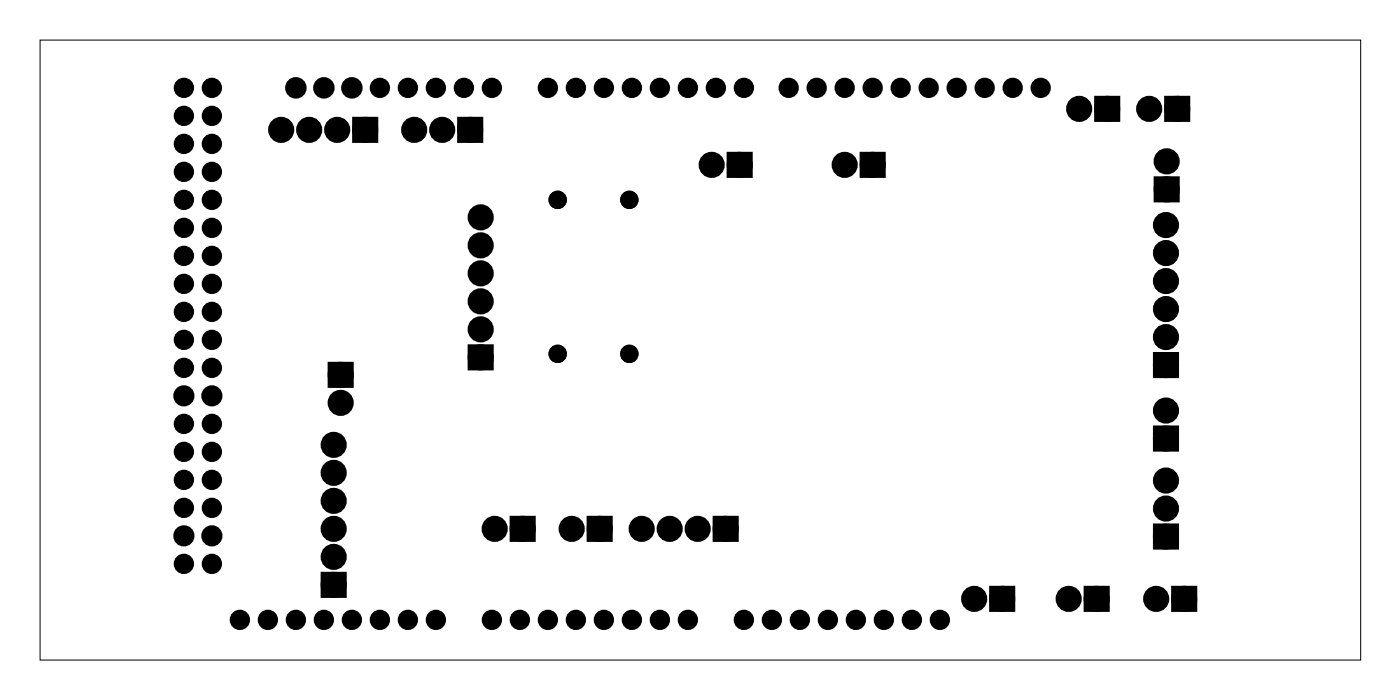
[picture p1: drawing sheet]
<svg xmlns="http://www.w3.org/2000/svg" width="127mm" height="63mm" viewBox="0 0 127 63" stroke-linecap="round" stroke-linejoin="round" font-family="sans-serif">
<path d="M3.6 3.6h119.8v56.3h-119.8z" fill="none" stroke="#000" stroke-width=".09"/>
<g fill="#000">
<path d="M32.3 11h1.6v1.6h-1.6zM41.8 11h1.7v1.6h-1.7zM66.3 14.2h1.6v1.6h-1.6zM78.4 14.2h1.6v1.6h-1.6zM99.6 9.1h1.6v1.6h-1.6zM105 16.4h1.6v1.6h-1.6zM106 9.1h1.6v1.6h-1.6zM30.1 33.2h1.6v1.6h-1.6zM42.8 31.6h1.6v1.6h-1.6zM105 32.3h1.6v1.6h-1.6zM29.5 52.3h1.6v1.6h-1.6zM46.6 47.2h1.6v1.6h-1.6z"/>
<path d="M53.6 47.2h1.6v1.6h-1.6zM65 47.2h1.6v1.6h-1.6zM90.1 53.5h1.6v1.6h-1.6zM98.7 53.5h1.6v1.6h-1.6zM105 47.9h1.6v1.6h-1.6zM105 39h1.6v1.6h-1.6zM106.6 53.5h1.6v1.6h-1.6z"/>
</g>
<g fill="none" stroke="#000" stroke-width=".76" stroke-linecap="butt">
<path d="M32.3 11h1.6v1.6h-1.6zM41.8 11h1.7v1.6h-1.7zM66.3 14.2h1.6v1.6h-1.6zM78.4 14.2h1.6v1.6h-1.6zM99.6 9.1h1.6v1.6h-1.6zM105 16.4h1.6v1.6h-1.6zM106 9.1h1.6v1.6h-1.6zM30.1 33.2h1.6v1.6h-1.6zM42.8 31.6h1.6v1.6h-1.6zM105 32.3h1.6v1.6h-1.6zM105 39h1.6v1.6h-1.6zM29.5 52.3h1.6v1.6h-1.6z"/>
<path d="M46.6 47.2h1.6v1.6h-1.6zM53.6 47.2h1.6v1.6h-1.6zM65 47.2h1.6v1.6h-1.6zM90.1 53.5h1.6v1.6h-1.6zM98.7 53.5h1.6v1.6h-1.6zM105 47.9h1.6v1.6h-1.6zM106.6 53.5h1.6v1.6h-1.6z"/>
<circle cx="25.5" cy="11.8" r=".8"/>
<circle cx="28" cy="11.8" r=".8"/>
<circle cx="30.6" cy="11.8" r=".8"/>
<circle cx="33.1" cy="11.8" r=".8"/>
<circle cx="37.6" cy="11.8" r=".8"/>
<circle cx="40.1" cy="11.8" r=".8"/>
<circle cx="42.7" cy="11.8" r=".8"/>
<circle cx="43.6" cy="19.7" r=".8"/>
<circle cx="64.6" cy="15" r=".8"/>
<circle cx="67.1" cy="15" r=".8"/>
<circle cx="76.6" cy="15" r=".8"/>
<circle cx="79.2" cy="15" r=".8"/>
<circle cx="97.9" cy="9.9" r=".8"/>
<circle cx="100.4" cy="9.9" r=".8"/>
<circle cx="104.2" cy="9.9" r=".8"/>
<circle cx="105.8" cy="14.6" r=".8"/>
<circle cx="105.8" cy="17.2" r=".8"/>
<circle cx="106.8" cy="9.9" r=".8"/>
<circle cx="30.9" cy="34" r=".8"/>
<circle cx="30.9" cy="36.5" r=".8"/>
<circle cx="43.6" cy="29.9" r=".8"/>
<circle cx="43.6" cy="32.4" r=".8"/>
<circle cx="43.6" cy="22.3" r=".8"/>
<circle cx="43.6" cy="24.8" r=".8"/>
<circle cx="43.6" cy="27.3" r=".8"/>
<circle cx="105.8" cy="30.6" r=".8"/>
<circle cx="105.8" cy="37.2" r=".8"/>
<circle cx="105.8" cy="33.1" r=".8"/>
<circle cx="105.8" cy="39.8" r=".8"/>
<circle cx="105.8" cy="20.4" r=".8"/>
<circle cx="105.8" cy="28" r=".8"/>
<circle cx="105.8" cy="25.5" r=".8"/>
<circle cx="105.8" cy="23" r=".8"/>
<circle cx="30.3" cy="50.5" r=".8"/>
<circle cx="30.3" cy="53.1" r=".8"/>
<circle cx="30.3" cy="40.4" r=".8"/>
<circle cx="30.3" cy="42.9" r=".8"/>
<circle cx="30.3" cy="48" r=".8"/>
<circle cx="30.3" cy="45.4" r=".8"/>
<circle cx="44.9" cy="48" r=".8"/>
<circle cx="47.4" cy="48" r=".8"/>
<circle cx="51.9" cy="48" r=".8"/>
<circle cx="54.4" cy="48" r=".8"/>
<circle cx="58.2" cy="48" r=".8"/>
<circle cx="60.7" cy="48" r=".8"/>
<circle cx="63.3" cy="48" r=".8"/>
<circle cx="65.8" cy="48" r=".8"/>
<circle cx="88.4" cy="54.3" r=".8"/>
<circle cx="90.9" cy="54.3" r=".8"/>
<circle cx="96.9" cy="54.3" r=".8"/>
<circle cx="99.5" cy="54.3" r=".8"/>
<circle cx="104.9" cy="54.3" r=".8"/>
<circle cx="105.8" cy="46.1" r=".8"/>
<circle cx="105.8" cy="48.7" r=".8"/>
<circle cx="105.8" cy="43.6" r=".8"/>
<circle cx="107.4" cy="54.3" r=".8"/>
</g>
<g fill="#000">
<circle cx="16.7" cy="18.1" r=".62"/>
<circle cx="16.7" cy="15.6" r=".62"/>
<circle cx="16.7" cy="10.5" r=".62"/>
<circle cx="16.7" cy="8" r=".62"/>
<circle cx="16.7" cy="13.1" r=".62"/>
<circle cx="19.2" cy="18.1" r=".62"/>
<circle cx="19.2" cy="15.6" r=".62"/>
<circle cx="19.2" cy="10.5" r=".62"/>
<circle cx="19.2" cy="8" r=".62"/>
<circle cx="19.2" cy="13.1" r=".62"/>
<circle cx="25.5" cy="11.8" r=".8"/>
<circle cx="26.8" cy="8" r=".67"/>
<circle cx="28" cy="11.8" r=".8"/>
<circle cx="29.4" cy="8" r=".67"/>
<circle cx="30.6" cy="11.8" r=".8"/>
<circle cx="31.9" cy="8" r=".67"/>
<circle cx="33.1" cy="11.8" r=".8"/>
<circle cx="34.5" cy="8" r=".62"/>
<circle cx="37" cy="8" r=".62"/>
<circle cx="37.6" cy="11.8" r=".8"/>
<circle cx="39.5" cy="8" r=".62"/>
<circle cx="40.1" cy="11.8" r=".8"/>
<circle cx="42.1" cy="8" r=".62"/>
<circle cx="42.7" cy="11.8" r=".8"/>
<circle cx="43.6" cy="19.7" r=".8"/>
<circle cx="44.6" cy="8" r=".62"/>
<circle cx="49.7" cy="8" r=".62"/>
<circle cx="50.6" cy="18.1" r=".58"/>
<circle cx="52.2" cy="8" r=".62"/>
<circle cx="54.8" cy="8" r=".62"/>
<circle cx="57.1" cy="18.1" r=".58"/>
<circle cx="57.3" cy="8" r=".62"/>
<circle cx="59.9" cy="8" r=".62"/>
<circle cx="62.4" cy="8" r=".62"/>
<circle cx="64.6" cy="15" r=".8"/>
<circle cx="64.9" cy="8" r=".62"/>
<circle cx="67.1" cy="15" r=".8"/>
<circle cx="67.5" cy="8" r=".62"/>
<circle cx="71.5" cy="8" r=".62"/>
<circle cx="74.1" cy="8" r=".62"/>
<circle cx="76.6" cy="8" r=".62"/>
<circle cx="76.6" cy="15" r=".8"/>
<circle cx="79.2" cy="8" r=".62"/>
<circle cx="79.2" cy="15" r=".8"/>
<circle cx="81.7" cy="8" r=".62"/>
<circle cx="84.2" cy="8" r=".62"/>
<circle cx="86.8" cy="8" r=".62"/>
<circle cx="89.3" cy="8" r=".62"/>
<circle cx="91.9" cy="8" r=".62"/>
<circle cx="94.4" cy="8" r=".62"/>
<circle cx="97.9" cy="9.9" r=".8"/>
<circle cx="100.4" cy="9.9" r=".8"/>
<circle cx="104.2" cy="9.9" r=".8"/>
<circle cx="105.8" cy="14.6" r=".8"/>
<circle cx="105.8" cy="17.2" r=".8"/>
<circle cx="106.8" cy="9.9" r=".8"/>
<circle cx="16.7" cy="28.3" r=".62"/>
<circle cx="16.7" cy="23.2" r=".62"/>
<circle cx="16.7" cy="33.4" r=".62"/>
<circle cx="16.7" cy="20.7" r=".62"/>
<circle cx="16.7" cy="30.8" r=".62"/>
<circle cx="16.7" cy="38.5" r=".62"/>
<circle cx="16.7" cy="25.8" r=".62"/>
<circle cx="16.7" cy="35.9" r=".66"/>
<circle cx="19.2" cy="28.3" r=".62"/>
<circle cx="19.2" cy="23.2" r=".62"/>
<circle cx="19.2" cy="33.4" r=".62"/>
<circle cx="19.2" cy="20.7" r=".62"/>
<circle cx="19.2" cy="38.5" r=".62"/>
<circle cx="19.2" cy="30.8" r=".62"/>
<circle cx="19.2" cy="25.8" r=".62"/>
<circle cx="19.2" cy="35.9" r=".66"/>
<circle cx="30.9" cy="34" r=".8"/>
<circle cx="30.9" cy="36.5" r=".8"/>
<circle cx="43.6" cy="24.8" r=".8"/>
<circle cx="43.6" cy="27.3" r=".8"/>
<circle cx="43.6" cy="29.9" r=".8"/>
<circle cx="43.6" cy="22.3" r=".8"/>
<circle cx="43.6" cy="32.4" r=".8"/>
<circle cx="50.6" cy="32.1" r=".58"/>
<circle cx="57.1" cy="32.1" r=".58"/>
<circle cx="105.8" cy="30.6" r=".8"/>
<circle cx="105.8" cy="33.1" r=".8"/>
<circle cx="105.8" cy="37.2" r=".8"/>
<circle cx="105.8" cy="28" r=".8"/>
<circle cx="105.8" cy="39.8" r=".8"/>
<circle cx="105.8" cy="23" r=".8"/>
<circle cx="105.8" cy="25.5" r=".8"/>
<circle cx="105.8" cy="20.4" r=".8"/>
<circle cx="16.7" cy="43.5" r=".62"/>
<circle cx="16.7" cy="41" r=".62"/>
<circle cx="16.7" cy="46.1" r=".62"/>
<circle cx="16.7" cy="51.2" r=".62"/>
<circle cx="16.7" cy="48.6" r=".66"/>
<circle cx="19.2" cy="43.5" r=".62"/>
<circle cx="19.2" cy="41" r=".62"/>
<circle cx="19.2" cy="46.1" r=".62"/>
<circle cx="19.2" cy="51.2" r=".62"/>
<circle cx="19.2" cy="48.6" r=".66"/>
<circle cx="21.8" cy="56.2" r=".62"/>
<circle cx="24.3" cy="56.2" r=".62"/>
<circle cx="26.8" cy="56.2" r=".62"/>
<circle cx="29.4" cy="56.2" r=".62"/>
<circle cx="30.3" cy="45.4" r=".8"/>
<circle cx="30.3" cy="48" r=".8"/>
<circle cx="30.3" cy="42.9" r=".8"/>
<circle cx="30.3" cy="40.4" r=".8"/>
<circle cx="30.3" cy="53.1" r=".8"/>
<circle cx="30.3" cy="50.5" r=".8"/>
<circle cx="31.9" cy="56.2" r=".62"/>
<circle cx="34.5" cy="56.2" r=".62"/>
<circle cx="37" cy="56.2" r=".62"/>
<circle cx="39.5" cy="56.2" r=".62"/>
<circle cx="44.6" cy="56.2" r=".62"/>
<circle cx="44.9" cy="48" r=".8"/>
<circle cx="47.2" cy="56.2" r=".62"/>
<circle cx="47.4" cy="48" r=".8"/>
<circle cx="49.7" cy="56.2" r=".62"/>
<circle cx="51.9" cy="48" r=".8"/>
<circle cx="52.2" cy="56.2" r=".62"/>
<circle cx="54.4" cy="48" r=".8"/>
<circle cx="54.8" cy="56.2" r=".62"/>
<circle cx="57.3" cy="56.2" r=".62"/>
<circle cx="58.2" cy="48" r=".8"/>
<circle cx="59.9" cy="56.2" r=".62"/>
<circle cx="60.7" cy="48" r=".8"/>
<circle cx="62.4" cy="56.2" r=".62"/>
<circle cx="63.3" cy="48" r=".8"/>
<circle cx="65.8" cy="48" r=".8"/>
<circle cx="67.5" cy="56.2" r=".62"/>
<circle cx="70" cy="56.2" r=".62"/>
<circle cx="72.6" cy="56.2" r=".62"/>
<circle cx="75.1" cy="56.2" r=".62"/>
<circle cx="77.6" cy="56.2" r=".62"/>
<circle cx="80.2" cy="56.2" r=".62"/>
<circle cx="82.7" cy="56.2" r=".62"/>
<circle cx="85.3" cy="56.2" r=".62"/>
<circle cx="88.4" cy="54.3" r=".8"/>
<circle cx="90.9" cy="54.3" r=".8"/>
<circle cx="96.9" cy="54.3" r=".8"/>
<circle cx="99.5" cy="54.3" r=".8"/>
<circle cx="104.9" cy="54.3" r=".8"/>
<circle cx="105.8" cy="46.1" r=".8"/>
<circle cx="105.8" cy="48.7" r=".8"/>
<circle cx="105.8" cy="43.6" r=".8"/>
<circle cx="107.4" cy="54.3" r=".8"/>
</g>
<g fill="none" stroke="#000" stroke-width=".61" stroke-linecap="butt">
<circle cx="16.7" cy="13.1" r=".62"/>
<circle cx="16.7" cy="18.1" r=".62"/>
<circle cx="16.7" cy="15.6" r=".62"/>
<circle cx="16.7" cy="10.5" r=".62"/>
<circle cx="16.7" cy="8" r=".62"/>
<circle cx="19.2" cy="13.1" r=".62"/>
<circle cx="19.2" cy="18.1" r=".62"/>
<circle cx="19.2" cy="15.6" r=".62"/>
<circle cx="19.2" cy="10.5" r=".62"/>
<circle cx="19.2" cy="8" r=".62"/>
<circle cx="26.8" cy="8" r=".67"/>
<circle cx="29.4" cy="8" r=".67"/>
<circle cx="31.9" cy="8" r=".67"/>
<circle cx="34.5" cy="8" r=".62"/>
<circle cx="37" cy="8" r=".62"/>
<circle cx="39.5" cy="8" r=".62"/>
<circle cx="42.1" cy="8" r=".62"/>
<circle cx="44.6" cy="8" r=".62"/>
<circle cx="49.7" cy="8" r=".62"/>
<circle cx="52.2" cy="8" r=".62"/>
<circle cx="54.8" cy="8" r=".62"/>
<circle cx="57.3" cy="8" r=".62"/>
<circle cx="59.9" cy="8" r=".62"/>
<circle cx="62.4" cy="8" r=".62"/>
<circle cx="64.9" cy="8" r=".62"/>
<circle cx="67.5" cy="8" r=".62"/>
<circle cx="71.5" cy="8" r=".62"/>
<circle cx="74.1" cy="8" r=".62"/>
<circle cx="76.6" cy="8" r=".62"/>
<circle cx="79.2" cy="8" r=".62"/>
<circle cx="81.7" cy="8" r=".62"/>
<circle cx="84.2" cy="8" r=".62"/>
<circle cx="86.8" cy="8" r=".62"/>
<circle cx="89.3" cy="8" r=".62"/>
<circle cx="91.9" cy="8" r=".62"/>
<circle cx="94.4" cy="8" r=".62"/>
<circle cx="16.7" cy="35.9" r=".66"/>
<circle cx="16.7" cy="20.7" r=".62"/>
<circle cx="16.7" cy="25.8" r=".62"/>
<circle cx="16.7" cy="23.2" r=".62"/>
<circle cx="16.7" cy="30.8" r=".62"/>
<circle cx="16.7" cy="28.3" r=".62"/>
<circle cx="16.7" cy="33.4" r=".62"/>
<circle cx="16.7" cy="38.5" r=".62"/>
<circle cx="19.2" cy="35.9" r=".66"/>
<circle cx="19.2" cy="25.8" r=".62"/>
<circle cx="19.2" cy="23.2" r=".62"/>
<circle cx="19.2" cy="20.7" r=".62"/>
<circle cx="19.2" cy="28.3" r=".62"/>
<circle cx="19.2" cy="33.4" r=".62"/>
<circle cx="19.2" cy="30.8" r=".62"/>
<circle cx="19.2" cy="38.5" r=".62"/>
<circle cx="16.7" cy="48.6" r=".66"/>
<circle cx="16.7" cy="46.1" r=".62"/>
<circle cx="16.7" cy="41" r=".62"/>
<circle cx="16.7" cy="43.5" r=".62"/>
<circle cx="16.7" cy="51.2" r=".62"/>
<circle cx="19.2" cy="48.6" r=".66"/>
<circle cx="19.2" cy="46.1" r=".62"/>
<circle cx="19.2" cy="43.5" r=".62"/>
<circle cx="19.2" cy="41" r=".62"/>
<circle cx="19.2" cy="51.2" r=".62"/>
<circle cx="21.8" cy="56.2" r=".62"/>
<circle cx="24.3" cy="56.2" r=".62"/>
<circle cx="26.8" cy="56.2" r=".62"/>
<circle cx="29.4" cy="56.2" r=".62"/>
<circle cx="31.9" cy="56.2" r=".62"/>
<circle cx="34.5" cy="56.2" r=".62"/>
<circle cx="37" cy="56.2" r=".62"/>
<circle cx="39.5" cy="56.2" r=".62"/>
<circle cx="44.6" cy="56.2" r=".62"/>
<circle cx="47.2" cy="56.2" r=".62"/>
<circle cx="49.7" cy="56.2" r=".62"/>
<circle cx="52.2" cy="56.2" r=".62"/>
<circle cx="54.8" cy="56.2" r=".62"/>
<circle cx="57.3" cy="56.2" r=".62"/>
<circle cx="59.9" cy="56.2" r=".62"/>
<circle cx="62.4" cy="56.2" r=".62"/>
<circle cx="67.5" cy="56.2" r=".62"/>
<circle cx="70" cy="56.2" r=".62"/>
<circle cx="72.6" cy="56.2" r=".62"/>
<circle cx="75.1" cy="56.2" r=".62"/>
<circle cx="77.6" cy="56.2" r=".62"/>
<circle cx="80.2" cy="56.2" r=".62"/>
<circle cx="82.7" cy="56.2" r=".62"/>
<circle cx="85.3" cy="56.2" r=".62"/>
</g>
<g fill="none" stroke="#000" stroke-width=".51">
<circle cx="50.6" cy="18.1" r=".58"/>
<circle cx="57.1" cy="18.1" r=".58"/>
<circle cx="50.6" cy="32.1" r=".58"/>
<circle cx="57.1" cy="32.1" r=".58"/>
</g>
</svg>
